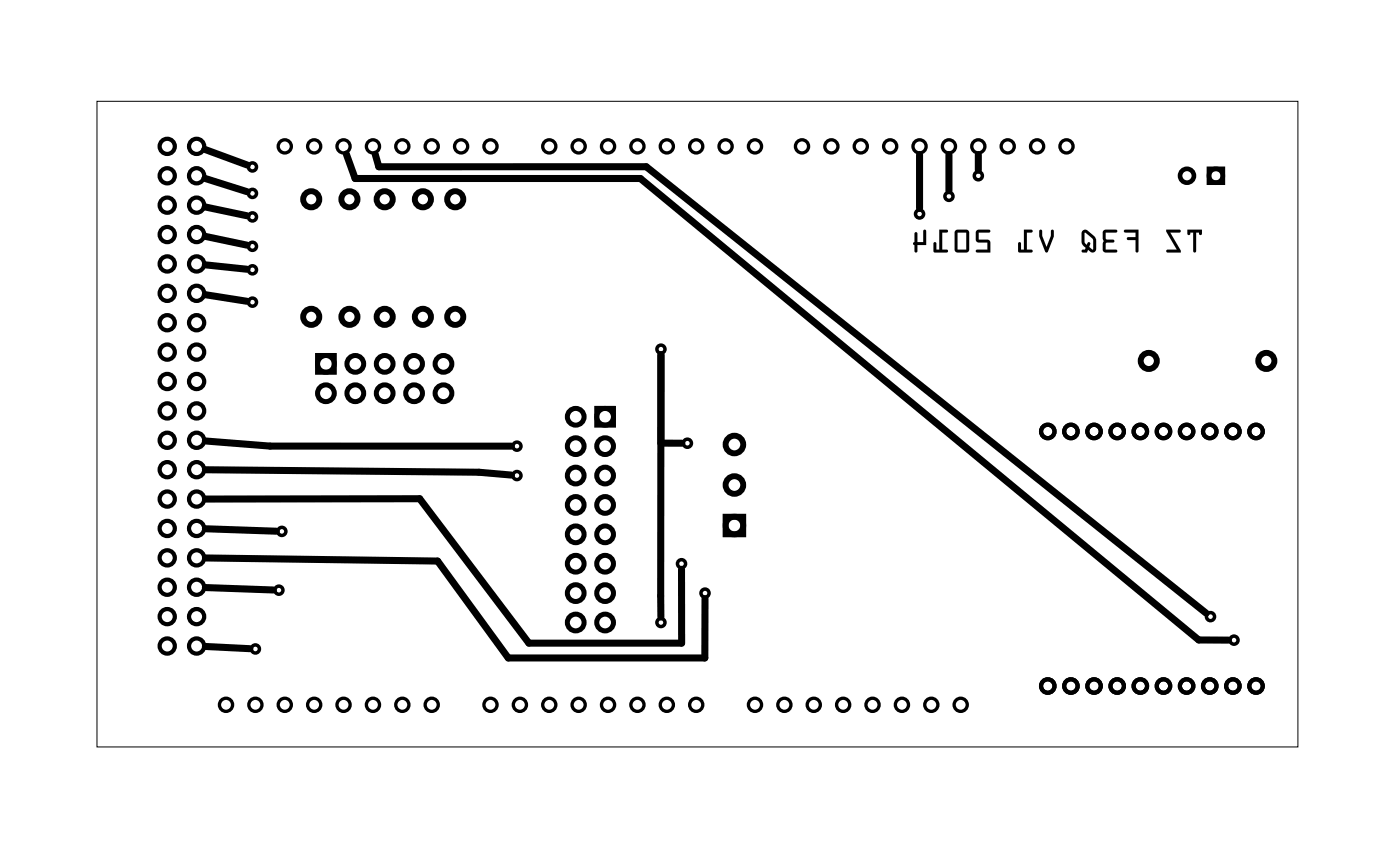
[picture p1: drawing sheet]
<svg xmlns="http://www.w3.org/2000/svg" width="121mm" height="73mm" viewBox="0 0 121 73" stroke-linecap="round" stroke-linejoin="round" font-family="sans-serif">
<path d="M8.4 8.8h103.8v55.8h-103.8z" fill="none" stroke="#000" stroke-width=".09"/>
<g fill="none" stroke="#000" stroke-width=".43">
<path d="M27.4 30.7h1.5v1.5h-1.5zM51.6 35.3h1.4v1.4h-1.4z"/>
<circle cx="28.2" cy="31.4" r=".72"/>
<circle cx="28.2" cy="34" r=".72"/>
<circle cx="30.7" cy="31.4" r=".72"/>
<circle cx="30.7" cy="34" r=".72"/>
<circle cx="33.2" cy="31.4" r=".72"/>
<circle cx="33.2" cy="34" r=".72"/>
<circle cx="35.8" cy="31.4" r=".72"/>
<circle cx="35.8" cy="34" r=".72"/>
<circle cx="38.3" cy="31.4" r=".72"/>
<circle cx="38.3" cy="34" r=".72"/>
<circle cx="49.8" cy="38.6" r=".72"/>
<circle cx="49.8" cy="36" r=".72"/>
<circle cx="52.3" cy="38.6" r=".72"/>
<circle cx="52.3" cy="36" r=".72"/>
<circle cx="49.8" cy="53.8" r=".72"/>
<circle cx="49.8" cy="41.1" r=".72"/>
<circle cx="49.8" cy="51.3" r=".72"/>
<circle cx="49.8" cy="43.6" r=".72"/>
<circle cx="49.8" cy="48.7" r=".72"/>
<circle cx="49.8" cy="46.2" r=".72"/>
<circle cx="52.3" cy="53.8" r=".72"/>
<circle cx="52.3" cy="41.1" r=".72"/>
<circle cx="52.3" cy="48.7" r=".72"/>
<circle cx="52.3" cy="43.6" r=".72"/>
<circle cx="52.3" cy="46.2" r=".72"/>
<circle cx="52.3" cy="51.3" r=".72"/>
</g>
<g fill="none" stroke="#000" stroke-width=".51">
<path d="M62.7 44.7h1.5v1.5h-1.5z"/>
<circle cx="26.9" cy="17.2" r=".7"/>
<circle cx="30.2" cy="17.2" r=".7"/>
<circle cx="33.2" cy="17.2" r=".7"/>
<circle cx="36.6" cy="17.2" r=".7"/>
<circle cx="39.3" cy="17.2" r=".7"/>
<circle cx="26.9" cy="27.4" r=".7"/>
<circle cx="30.2" cy="27.4" r=".7"/>
<circle cx="33.2" cy="27.4" r=".7"/>
<circle cx="36.6" cy="27.4" r=".7"/>
<circle cx="39.3" cy="27.4" r=".7"/>
<circle cx="63.5" cy="38.4" r=".76"/>
<circle cx="99.3" cy="31.2" r=".7"/>
<circle cx="109.4" cy="31.2" r=".7"/>
<circle cx="63.5" cy="41.9" r=".76"/>
<circle cx="63.5" cy="45.4" r=".76"/>
</g>
<g fill="#000">
<path d="M102.6 19.8v.4a.13 .13 0 0 0 .2 .1 .13 .13 0 0 0 .1-.1v-.1h.2v1.6a.13 .13 0 0 0 .2 .1 .13 .13 0 0 0 .1-.1v-1.6h.2v.1a.13 .13 0 0 0 .2 .1 .13 .13 0 0 0 .1-.1v-.4zM102.6 19.8h1.3v.4a.13 .13 0 0 1-.1 .1 .13 .13 0 0 1-.2-.1v-.1h-.2v1.6a.13 .13 0 0 1-.1 .1 .13 .13 0 0 1-.2-.1v-1.6h-.2v.1a.13 .13 0 0 1-.1 .1 .13 .13 0 0 1-.2-.1zM100.8 19.8v.2l.9 1.6h-.8a.13 .13 0 0 0-.1 .1 .13 .13 0 0 0 .1 .1h1.2v-.1l-1-1.6h.8a.13 .13 0 0 0 .2-.1 .14 .14 0 0 0-.2-.2zM100.8 19.8h1.1a.14 .14 0 0 1 .2 .2 .13 .13 0 0 1-.2 .1h-.8l1 1.6v.1h-1.2a.13 .13 0 0 1-.1-.1 .13 .13 0 0 1 .1-.1h.8l-.9-1.6zM97.2 19.9v.2h.9v.4h-.6a.13 .13 0 0 0-.1 .1 .13 .13 0 0 0 .1 .1h.6v1a.13 .13 0 0 0 .2 .1 .13 .13 0 0 0 .1-.1v-1.9zM97.2 19.9l1.2-.1v1.9a.13 .13 0 0 1-.1 .1 .13 .13 0 0 1-.2-.1v-1h-.6a.13 .13 0 0 1-.1-.1 .13 .13 0 0 1 .1-.1h.6v-.4h-.9zM95.4 19.9a.92 .92 0 0 0-.1 .8l.1 .1-.1 .2a.92 .92 0 0 0 .1 .7l.2 .1h.8a.13 .13 0 0 0 .2-.1 .13 .13 0 0 0-.2-.1h-.8v-.6h.6a.13 .13 0 0 0 .1-.2 .13 .13 0 0 0-.1-.1h-.6v-.6h.8a.13 .13 0 0 0 .2-.1 .14 .14 0 0 0-.2-.2h-.8zM95.4 19.9l.2-.1h.8a.14 .14 0 0 1 .2 .2 .13 .13 0 0 1-.2 .1h-.8v.6h.6a.13 .13 0 0 1 .1 .1 .13 .13 0 0 1-.1 .2h-.6v.6h.8a.13 .13 0 0 1 .2 .1 .13 .13 0 0 1-.2 .1h-.8h-.2a.92 .92 0 0 1-.1-.8l.1-.2-.1-.1a.92 .92 0 0 1 .1-.8zM93.6 19.9l-.1 .3v.8l.3 .4v.2h-.2a.13 .13 0 0 0-.1 .1 .13 .13 0 0 0 .1 .1h.3l.1-.2a.44 .44 0 0 0 .6 .2l.1-.3v-1l-.8-.6zM93.6 19.9h.3l.8 .6v1a.31 .31 0 0 1-.1 .3 .31 .31 0 0 1-.4 0l-.2-.2-.1 .2h-.3a.13 .13 0 0 1-.1-.1 .13 .13 0 0 1 .1-.1h.2v-.2l-.3-.4v-.8zM93.8 20.1l.7 .6v.9l-.4-.3 .1-.2a.16 .16 0 0 0-.2-.2 .16 .16 0 0 0-.1 .3l-.2-.3zM93.8 20.1l-.1 .8 .2 .3a.16 .16 0 0 1 .1-.3 .16 .16 0 0 1 .2 .2l-.1 .2 .4 .3v-.9zM89.9 19.9l-.1 .5 .5 1.3 .2 .1 .1-.1 .5-1.3v-.4a.13 .13 0 0 0-.1-.2 .14 .14 0 0 0-.2 .2v.4l-.3 .9-.4-.9v-.5zM89.9 19.9h.2v.5l.4 .9 .3-.9v-.4a.14 .14 0 0 1 .2-.2 .13 .13 0 0 1 .1 .2v.4l-.5 1.3-.1 .1-.2-.1-.5-1.3zM88.5 19.8v1.8h-.3v-.5a.13 .13 0 0 0-.1-.2 .13 .13 0 0 0-.1 .2v.6l.1 .1h1a.13 .13 0 0 0 .2-.1 .13 .13 0 0 0-.2-.1h-.3v-1.5h.3a.13 .13 0 0 0 .2-.1 .14 .14 0 0 0-.2-.2zM88.5 19.8h.6a.14 .14 0 0 1 .2 .2 .13 .13 0 0 1-.2 .1h-.3v1.5h.3a.13 .13 0 0 1 .2 .1 .13 .13 0 0 1-.2 .1h-1l-.1-.1v-.6a.13 .13 0 0 1 .1-.2 .13 .13 0 0 1 .1 .2v.5h.3zM84.4 19.9l-.1 .2 .1 .8 .2 .1h.7v.6h-.8a.13 .13 0 0 0-.2 .1 .13 .13 0 0 0 .2 .1h1.1v-.8l-.1-.2-.2-.1h-.7v-.6h.9a.13 .13 0 0 0 .1-.1 .13 .13 0 0 0-.1-.2h-.9zM84.4 19.9l.2-.1h.9a.13 .13 0 0 1 .1 .2 .13 .13 0 0 1-.1 .1h-.9v.6h.7l.2 .1 .1 .2v.8h-1.1a.13 .13 0 0 1-.2-.1 .13 .13 0 0 1 .2-.1h.8v-.6h-.7l-.2-.1-.1-.8zM82.6 19.9l-.1 .2v1.6l.3 .1h.8l.2-.2-.1-1.6-.2-.2h-.7zM82.6 19.9l.2-.1h.7l.3 .2v1.6l-.2 .2h-.8l-.3-.1v-1.6zM82.8 20.1h.7v1.5h-.7zM82.8 20.1v1.5h.7v-1.5zM81.2 19.8v1.8h-.3v-.5a.13 .13 0 0 0-.1-.2 .13 .13 0 0 0-.1 .2v.6l.1 .1h1a.13 .13 0 0 0 .1-.1 .13 .13 0 0 0-.1-.1h-.4v-1.5h.4a.13 .13 0 0 0 .1-.1 .13 .13 0 0 0-.1-.2zM81.2 19.8h.6a.13 .13 0 0 1 .1 .2 .13 .13 0 0 1-.1 .1h-.4v1.5h.4a.13 .13 0 0 1 .1 .1 .13 .13 0 0 1-.1 .1h-1l-.1-.1v-.6a.13 .13 0 0 1 .1-.2 .13 .13 0 0 1 .1 .2v.5h.3zM79.1 20.1l-.1 .8a.13 .13 0 0 0-.1 .2 .13 .13 0 0 0 .1 .1v.5a.13 .13 0 0 0 .2 .1 .13 .13 0 0 0 .1-.1v-.5h.8v-1.2a.14 .14 0 0 0-.2-.2 .13 .13 0 0 0-.1 .2v.9h-.5v-.8zM79.1 20.1h.2v.8h.5v-.9a.13 .13 0 0 1 .1-.2 .14 .14 0 0 1 .2 .2v1.2h-.8v.5a.13 .13 0 0 1-.1 .1 .13 .13 0 0 1-.2-.1v-.5a.13 .13 0 0 1-.1-.2 .13 .13 0 0 1 .1-.1z"/>
<path d="M102.6 19.8v.4a.13 .13 0 0 0 .2 .1 .13 .13 0 0 0 .1-.1v-.1h.2v1.6a.13 .13 0 0 0 .2 .1 .13 .13 0 0 0 .1-.1v-1.6h.2v.1a.13 .13 0 0 0 .2 .1 .13 .13 0 0 0 .1-.1v-.4zM100.8 19.8v.2l.9 1.6h-.8a.13 .13 0 0 0-.1 .1 .13 .13 0 0 0 .1 .1h1.2v-.1l-1-1.6h.8a.13 .13 0 0 0 .2-.1 .14 .14 0 0 0-.2-.2zM97.2 19.9v.2h.9v.4h-.6a.13 .13 0 0 0-.1 .1 .13 .13 0 0 0 .1 .1h.6v1a.13 .13 0 0 0 .2 .1 .13 .13 0 0 0 .1-.1v-1.9zM95.4 19.9a.92 .92 0 0 0-.1 .8l.1 .1-.1 .2a.92 .92 0 0 0 .1 .7l.2 .1h.8a.13 .13 0 0 0 .2-.1 .13 .13 0 0 0-.2-.1h-.8v-.6h.6a.13 .13 0 0 0 .1-.2 .13 .13 0 0 0-.1-.1h-.6v-.6h.8a.13 .13 0 0 0 .2-.1 .14 .14 0 0 0-.2-.2h-.8zM93.6 19.9l-.1 .3v.8l.3 .4v.2h-.2a.13 .13 0 0 0-.1 .1 .13 .13 0 0 0 .1 .1h.3l.1-.2a.44 .44 0 0 0 .6 .2l.1-.3v-1l-.8-.6zM93.8 20.1l.7 .6v.9l-.4-.3 .1-.2a.16 .16 0 0 0-.2-.2 .16 .16 0 0 0-.1 .3l-.2-.3zM89.9 19.9l-.1 .5 .5 1.3 .2 .1 .1-.1 .5-1.3v-.4a.13 .13 0 0 0-.1-.2 .14 .14 0 0 0-.2 .2v.4l-.3 .9-.4-.9v-.5zM88.5 19.8v1.8h-.3v-.5a.13 .13 0 0 0-.1-.2 .13 .13 0 0 0-.1 .2v.6l.1 .1h1a.13 .13 0 0 0 .2-.1 .13 .13 0 0 0-.2-.1h-.3v-1.5h.3a.13 .13 0 0 0 .2-.1 .14 .14 0 0 0-.2-.2zM84.4 19.9l-.1 .2 .1 .8 .2 .1h.7v.6h-.8a.13 .13 0 0 0-.2 .1 .13 .13 0 0 0 .2 .1h1.1v-.8l-.1-.2-.2-.1h-.7v-.6h.9a.13 .13 0 0 0 .1-.1 .13 .13 0 0 0-.1-.2h-.9zM82.6 19.9l-.1 .2v1.6l.3 .1h.8l.2-.2v-1.6l-.3-.2h-.7zM82.8 20.1h.7v1.5h-.7zM81.2 19.8v1.8h-.3v-.5a.13 .13 0 0 0-.1-.2 .13 .13 0 0 0-.1 .2v.6l.1 .1h1a.13 .13 0 0 0 .1-.1 .13 .13 0 0 0-.1-.1h-.4v-1.5h.4a.13 .13 0 0 0 .1-.1 .13 .13 0 0 0-.1-.2zM79.1 20.1l-.1 .8a.13 .13 0 0 0-.1 .1 .13 .13 0 0 0 .1 .2v.5a.13 .13 0 0 0 .2 .1 .13 .13 0 0 0 .1-.1v-.5h.8v-1.2a.14 .14 0 0 0-.2-.2 .13 .13 0 0 0-.1 .2v.9h-.5v-.8z"/>
</g>
<g fill="none" stroke="#000" stroke-width=".36">
<circle cx="14.5" cy="17.7" r=".66"/>
<circle cx="14.5" cy="12.6" r=".66"/>
<circle cx="14.5" cy="15.2" r=".66"/>
<circle cx="17" cy="17.7" r=".66"/>
<circle cx="17" cy="12.6" r=".66"/>
<circle cx="17" cy="15.2" r=".66"/>
<circle cx="14.5" cy="20.3" r=".66"/>
<circle cx="14.5" cy="38" r=".66"/>
<circle cx="14.5" cy="33" r=".66"/>
<circle cx="14.5" cy="35.5" r=".66"/>
<circle cx="14.5" cy="27.9" r=".66"/>
<circle cx="14.5" cy="25.3" r=".66"/>
<circle cx="14.5" cy="22.8" r=".66"/>
<circle cx="14.5" cy="30.4" r=".66"/>
<circle cx="17" cy="20.3" r=".66"/>
<circle cx="17" cy="38" r=".66"/>
<circle cx="17" cy="33" r=".66"/>
<circle cx="17" cy="35.5" r=".66"/>
<circle cx="17" cy="27.9" r=".66"/>
<circle cx="17" cy="30.4" r=".66"/>
<circle cx="17" cy="25.3" r=".66"/>
<circle cx="17" cy="22.8" r=".66"/>
<circle cx="90.6" cy="37.3" r=".58"/>
<circle cx="92.6" cy="37.3" r=".58"/>
<circle cx="94.6" cy="37.3" r=".58"/>
<circle cx="96.6" cy="37.3" r=".58"/>
<circle cx="98.6" cy="37.3" r=".58"/>
<circle cx="100.6" cy="37.3" r=".58"/>
<circle cx="102.6" cy="37.3" r=".58"/>
<circle cx="104.6" cy="37.3" r=".58"/>
<circle cx="106.6" cy="37.3" r=".58"/>
<circle cx="108.6" cy="37.3" r=".58"/>
<circle cx="14.5" cy="40.6" r=".66"/>
<circle cx="14.5" cy="53.3" r=".66"/>
<circle cx="14.5" cy="55.8" r=".66"/>
<circle cx="14.5" cy="45.7" r=".66"/>
<circle cx="14.5" cy="43.1" r=".66"/>
<circle cx="14.5" cy="48.2" r=".66"/>
<circle cx="14.5" cy="50.7" r=".66"/>
<circle cx="17" cy="40.6" r=".66"/>
<circle cx="17" cy="53.3" r=".66"/>
<circle cx="17" cy="55.8" r=".66"/>
<circle cx="17" cy="45.7" r=".66"/>
<circle cx="17" cy="43.1" r=".66"/>
<circle cx="17" cy="50.7" r=".66"/>
<circle cx="17" cy="48.2" r=".66"/>
<circle cx="90.6" cy="59.3" r=".58"/>
<circle cx="92.6" cy="59.3" r=".58"/>
<circle cx="94.6" cy="59.3" r=".58"/>
<circle cx="96.6" cy="59.3" r=".58"/>
<circle cx="98.6" cy="59.3" r=".58"/>
<circle cx="100.6" cy="59.3" r=".58"/>
<circle cx="102.6" cy="59.3" r=".58"/>
<circle cx="104.6" cy="59.3" r=".58"/>
<circle cx="106.6" cy="59.3" r=".58"/>
<circle cx="108.6" cy="59.3" r=".58"/>
</g>
<g fill="none" stroke="#000" stroke-width=".4">
<path d="M104.5 14.6h1.2v1.2h-1.2z"/>
<circle cx="102.6" cy="15.2" r=".6"/>
<circle cx="105.1" cy="15.2" r=".6"/>
</g>
<g fill="none" stroke="#000" stroke-width=".3">
<circle cx="21.8" cy="14.4" r=".35"/>
<circle cx="21.8" cy="16.7" r=".35"/>
<circle cx="21.8" cy="18.7" r=".35"/>
<circle cx="79.5" cy="18.5" r=".35"/>
<circle cx="82" cy="17" r=".35"/>
<circle cx="84.6" cy="15.2" r=".35"/>
<circle cx="21.8" cy="21.3" r=".35"/>
<circle cx="21.8" cy="23.3" r=".35"/>
<circle cx="21.8" cy="26.1" r=".35"/>
<circle cx="44.7" cy="38.6" r=".35"/>
<circle cx="57.1" cy="30.2" r=".35"/>
<circle cx="59.4" cy="38.3" r=".35"/>
<circle cx="22.1" cy="56.1" r=".35"/>
<circle cx="24.1" cy="51" r=".35"/>
<circle cx="24.4" cy="45.9" r=".35"/>
<circle cx="44.7" cy="41.1" r=".35"/>
<circle cx="57.1" cy="53.8" r=".35"/>
<circle cx="58.9" cy="48.7" r=".35"/>
<circle cx="60.9" cy="51.3" r=".35"/>
<circle cx="104.6" cy="53.3" r=".35"/>
<circle cx="106.7" cy="55.3" r=".35"/>
</g>
<g fill="none" stroke="#000" stroke-width=".29">
<circle cx="24.6" cy="12.6" r=".57"/>
<circle cx="27.2" cy="12.6" r=".57"/>
<circle cx="29.7" cy="12.6" r=".57"/>
<circle cx="32.2" cy="12.6" r=".57"/>
<circle cx="34.8" cy="12.6" r=".57"/>
<circle cx="37.3" cy="12.6" r=".57"/>
<circle cx="39.9" cy="12.6" r=".57"/>
<circle cx="42.4" cy="12.6" r=".57"/>
<circle cx="47.5" cy="12.6" r=".57"/>
<circle cx="50" cy="12.6" r=".57"/>
<circle cx="52.6" cy="12.6" r=".57"/>
<circle cx="55.1" cy="12.6" r=".57"/>
<circle cx="57.6" cy="12.6" r=".57"/>
<circle cx="60.2" cy="12.6" r=".57"/>
<circle cx="62.7" cy="12.6" r=".57"/>
<circle cx="65.3" cy="12.6" r=".57"/>
<circle cx="69.3" cy="12.6" r=".57"/>
<circle cx="71.9" cy="12.6" r=".57"/>
<circle cx="74.4" cy="12.6" r=".57"/>
<circle cx="76.9" cy="12.6" r=".57"/>
<circle cx="79.5" cy="12.6" r=".57"/>
<circle cx="82" cy="12.6" r=".57"/>
<circle cx="84.6" cy="12.6" r=".57"/>
<circle cx="87.1" cy="12.6" r=".57"/>
<circle cx="89.6" cy="12.6" r=".57"/>
<circle cx="92.2" cy="12.6" r=".57"/>
<circle cx="19.5" cy="60.9" r=".57"/>
<circle cx="22.1" cy="60.9" r=".57"/>
<circle cx="24.6" cy="60.9" r=".57"/>
<circle cx="27.2" cy="60.9" r=".57"/>
<circle cx="29.7" cy="60.9" r=".57"/>
<circle cx="32.2" cy="60.9" r=".57"/>
<circle cx="34.8" cy="60.9" r=".57"/>
<circle cx="37.3" cy="60.9" r=".57"/>
<circle cx="42.4" cy="60.9" r=".57"/>
<circle cx="44.9" cy="60.9" r=".57"/>
<circle cx="47.5" cy="60.9" r=".57"/>
<circle cx="50" cy="60.9" r=".57"/>
<circle cx="52.6" cy="60.9" r=".57"/>
<circle cx="55.1" cy="60.9" r=".57"/>
<circle cx="57.6" cy="60.9" r=".57"/>
<circle cx="60.2" cy="60.9" r=".57"/>
<circle cx="65.3" cy="60.9" r=".57"/>
<circle cx="67.8" cy="60.9" r=".57"/>
<circle cx="70.3" cy="60.9" r=".57"/>
<circle cx="72.9" cy="60.9" r=".57"/>
<circle cx="75.4" cy="60.9" r=".57"/>
<circle cx="78" cy="60.9" r=".57"/>
<circle cx="80.5" cy="60.9" r=".57"/>
<circle cx="83" cy="60.9" r=".57"/>
</g>
<g fill="none" stroke="#000" stroke-width=".61">
<path d="M17.7 12.9l3.7 1.4M17.7 15.4l3.7 1.2M17.7 17.9l3.6 .7M29.9 13.3l.8 2.1h24.6l48.3 39.9h2.6M32.4 13.3l.3 1.1h23.2l48.3 38.6M79.5 13.4v4.6M82 13.4v3.1M84.6 13.4v1.3M17.7 20.4l3.6 .8M17.7 25.5l3.6 .5M17.7 22.9l3.6 .4M17.7 38.1l5.6 .5h20.9"/>
<path d="M57.1 30.7v22.6M57.1 38.3h1.8M17.7 55.9l3.9 .2M17.8 40.6l23.6 .2 2.8 .3M17.8 45.7l6.1 .2M17.8 50.8l5.8 .2M17.8 43.1h18.5l9.4 12.5h13.2v-6.4M17.8 48.2l20 .3 6.1 8.4h17v-5.2"/>
</g>
</svg>
